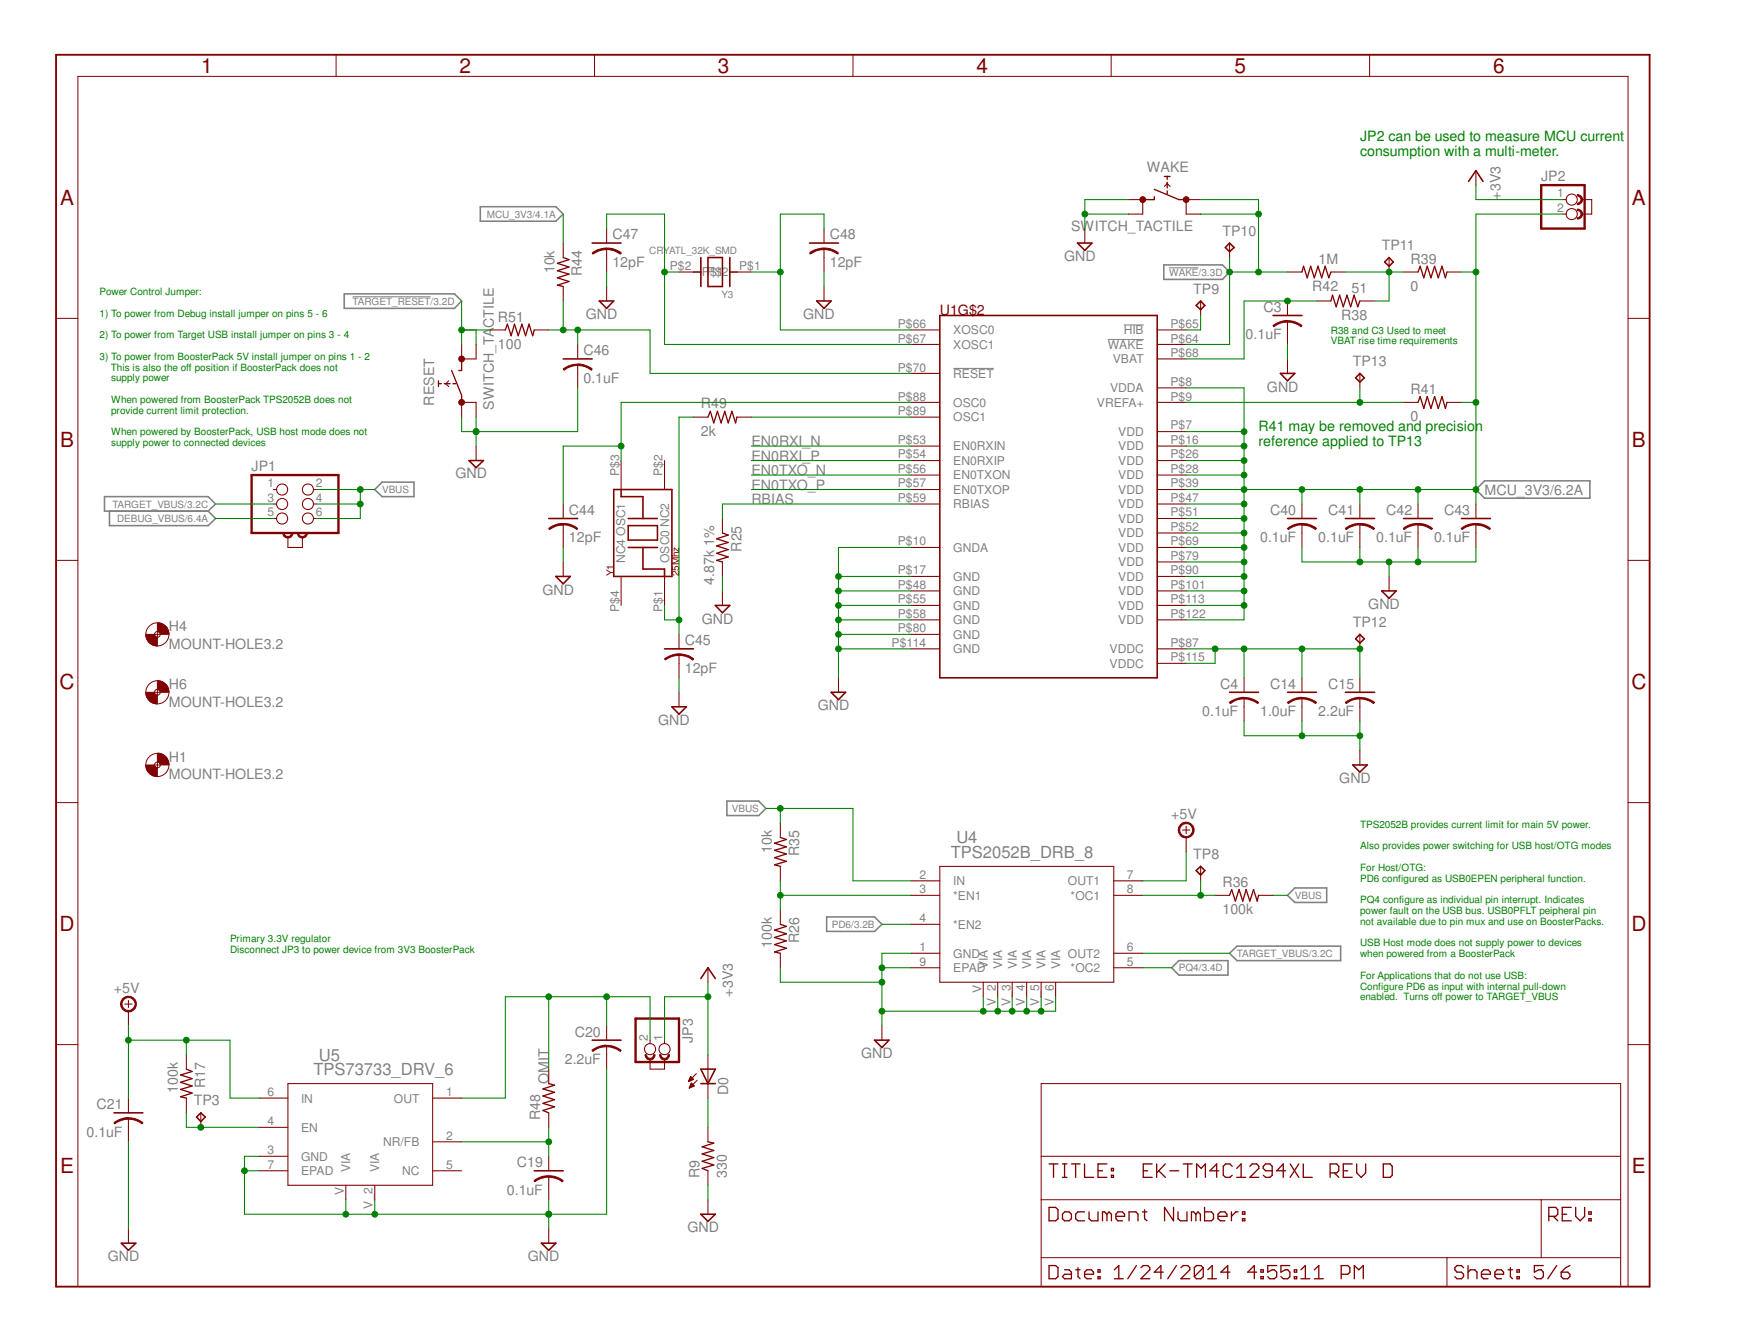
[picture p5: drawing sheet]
<svg xmlns="http://www.w3.org/2000/svg" width="279mm" height="216mm" viewBox="0 0 279 216" stroke-linecap="round" stroke-linejoin="round" font-family="sans-serif">
<defs><g id="words">
<g font-size="3.3" fill="#800000">
<text x="32.3" y="11.7">1</text>
<text x="73.9" y="11.7">2</text>
<text x="115.5" y="11.7">3</text>
<text x="157.1" y="11.7">4</text>
<text x="198.6" y="11.7">5</text>
<text x="240.2" y="11.7">6</text>
<text x="9.7" y="32.9">A</text>
<text x="262.5" y="32.9">A</text>
<text x="9.7" y="71.8">B</text>
<text x="262.5" y="71.8">B</text>
<text x="9.6" y="110.7">C</text>
<text x="262.4" y="110.7">C</text>
<text x="9.6" y="149.6">D</text>
<text x="262.4" y="149.6">D</text>
<text x="9.7" y="188.6">E</text>
<text x="262.5" y="188.6">E</text>
</g>
<g font-size="2.7" fill="#808080">
<text x="153" y="137.9">TPS2052B_DRB_8</text>
<text x="153.8" y="135.6">U4</text>
<text x="50.4" y="172.8">TPS73733_DRV_6</text>
<text x="51.3" y="170.5">U5</text>
</g>
<g font-size="2.3" fill="#008000">
<text x="218.8" y="22.6">JP2 can be used to measure MCU current</text>
<text x="218.8" y="25.1">consumption with a multi-meter.</text>
<text x="202.4" y="69.3">R41 may be removed and precision</text>
<text x="202.4" y="71.7">reference applied to TP13</text>
</g>
<g font-size="2.3" fill="#808080">
<text x="184.5" y="27.6">WAKE</text>
<text x="247.9" y="29.2">JP2</text>
<text x="241.4" y="32.1" transform="rotate(-90 241.4 32.1)">+3V3</text>
<text x="98.5" y="38.5">C47</text>
<text x="133.5" y="38.5">C48</text>
<text x="171.2" y="42">GND</text>
<text x="172.3" y="37.2">SWITCH_TACTILE</text>
<text x="196.6" y="37.9">TP10</text>
<text x="222.2" y="40.3">TP11</text>
<text x="89.2" y="43.9" transform="rotate(-90 89.2 43.9)">10k</text>
<text x="93.6" y="44.4" transform="rotate(-90 93.6 44.4)">R44</text>
<text x="98.5" y="42.9">12pF</text>
<text x="133.5" y="42.9">12pF</text>
<text x="191.9" y="47.2">TP9</text>
<text x="211.1" y="46.8">R42</text>
<text x="212.1" y="42.4">1M</text>
<text x="217.4" y="47">51</text>
<text x="226.9" y="46.8">0</text>
<text x="226.9" y="42.4">R39</text>
<text x="80.1" y="51.7">R51</text>
<text x="94.2" y="51.3">GND</text>
<text x="129.2" y="51.3">GND</text>
<text x="203.2" y="50.2">C3</text>
<text x="215.7" y="51.4">R38</text>
<text x="80.1" y="56.1">100</text>
<text x="93.9" y="57.1">C46</text>
<text x="200.4" y="54.6">0.1uF</text>
<text x="217.6" y="58.9">TP13</text>
<text x="69.8" y="65.2" transform="rotate(-90 69.8 65.2)">RESET</text>
<text x="79.4" y="65.9" transform="rotate(-90 79.4 65.9)">SWITCH_TACTILE</text>
<text x="93.9" y="61.6">0.1uF</text>
<text x="112.7" y="65.7">R49</text>
<text x="203.8" y="62.9">GND</text>
<text x="226.9" y="63.3">R41</text>
<text x="112.7" y="70.1">2k</text>
<text x="120.9" y="71.7">EN0RXI_N</text>
<text x="226.9" y="67.7">0</text>
<text x="40.5" y="75.8">JP1</text>
<text x="73.3" y="76.9">GND</text>
<text x="120.9" y="74">EN0RXI_P</text>
<text x="120.9" y="76.4">EN0TXO_N</text>
<text x="91.5" y="82.8">C44</text>
<text x="120.9" y="78.7">EN0TXO_P</text>
<text x="120.9" y="81">RBIAS</text>
<text x="204.3" y="82.8">C40</text>
<text x="213.7" y="82.8">C41</text>
<text x="223" y="82.8">C42</text>
<text x="232.3" y="82.8">C43</text>
<text x="238.8" y="79.5">MCU_3V3/6.2A</text>
<text x="91.5" y="87.2">12pF</text>
<text x="119.3" y="88.7" transform="rotate(-90 119.3 88.7)">R25</text>
<text x="202.7" y="87.2">0.1uF</text>
<text x="212" y="87.2">0.1uF</text>
<text x="221.4" y="87.2">0.1uF</text>
<text x="230.7" y="87.2">0.1uF</text>
<text x="87.2" y="95.6">GND</text>
<text x="114.9" y="94" transform="rotate(-90 114.9 94)">4.87k 1%</text>
<text x="27.2" y="101.5">H4</text>
<text x="112.9" y="100.2">GND</text>
<text x="217.6" y="100.8">TP12</text>
<text x="220.1" y="97.9">GND</text>
<text x="27.2" y="104.3">MOUNT-HOLE3.2</text>
<text x="110.2" y="103.7">C45</text>
<text x="27.2" y="113.6">MOUNT-HOLE3.2</text>
<text x="27.2" y="110.8">H6</text>
<text x="110.2" y="108.2">12pF</text>
<text x="196.3" y="110.7">C4</text>
<text x="204.3" y="110.7">C14</text>
<text x="213.7" y="110.7">C15</text>
<text x="105.9" y="116.5">GND</text>
<text x="131.5" y="114.2">GND</text>
<text x="193.4" y="115.1">0.1uF</text>
<text x="202.7" y="115.1">1.0uF</text>
<text x="212" y="115.1">2.2uF</text>
<text x="27.2" y="125.2">MOUNT-HOLE3.2</text>
<text x="27.2" y="122.4">H1</text>
<text x="215.4" y="125.9">GND</text>
<text x="188.4" y="131.7">+5V</text>
<text x="124.2" y="137.1" transform="rotate(-90 124.2 137.1)">10k</text>
<text x="128.6" y="137.6" transform="rotate(-90 128.6 137.6)">R35</text>
<text x="191.9" y="138.1">TP8</text>
<text x="196.6" y="142.5">R36</text>
<text x="196.6" y="146.9">100k</text>
<text x="124.2" y="152.4" transform="rotate(-90 124.2 152.4)">100k</text>
<text x="128.6" y="151.6" transform="rotate(-90 128.6 151.6)">R26</text>
<text x="18.3" y="159.6">+5V</text>
<text x="117.9" y="160.2" transform="rotate(-90 117.9 160.2)">+3V3</text>
<text x="92.5" y="166.7">C20</text>
<text x="111.5" y="167.7" transform="rotate(-90 111.5 167.7)">JP3</text>
<text x="90.8" y="171.1">2.2uF</text>
<text x="138.5" y="170.1">GND</text>
<text x="15.5" y="178.3">C21</text>
<text x="28.6" y="175.7" transform="rotate(-90 28.6 175.7)">100k</text>
<text x="31.2" y="177.7">TP3</text>
<text x="33" y="174.9" transform="rotate(-90 33 174.9)">R17</text>
<text x="88.3" y="174.2" transform="rotate(-90 88.3 174.2)">OMIT</text>
<text x="117.1" y="176.1" transform="rotate(-90 117.1 176.1)">D0</text>
<text x="13.9" y="182.7">0.1uF</text>
<text x="86.9" y="180" transform="rotate(-90 86.9 180)">R48</text>
<text x="83.1" y="187.6">C19</text>
<text x="112.5" y="189.4" transform="rotate(-90 112.5 189.4)">R9</text>
<text x="116.9" y="189.4" transform="rotate(-90 116.9 189.4)">330</text>
<text x="81.5" y="192.1">0.1uF</text>
<text x="17.4" y="202.8">GND</text>
<text x="84.9" y="202.8">GND</text>
<text x="110.6" y="198.1">GND</text>
</g>
<text font-size="2.3" fill="#800000" x="151.2" y="50.7">U1G$2</text>
<g font-size="1.9" fill="#808080">
<text x="250.5" y="31.7">1</text>
<text x="250.5" y="34.1">2</text>
<text x="107.7" y="43.4">P$2</text>
<text x="112.9" y="44.4">P$1</text>
<text x="113.7" y="44.4">P$2</text>
<text x="118.9" y="43.4">P$1</text>
<text x="144.4" y="52.7">P$66</text>
<text x="153.3" y="53.8">XOSC0</text>
<text x="180.8" y="53.8">HIB</text>
<text x="188.3" y="52.7">P$65</text>
<text x="144.4" y="59.7">P$70</text>
<text x="144.4" y="55.1">P$67</text>
<text x="153.3" y="56.1">XOSC1</text>
<text x="178.2" y="56.1">WAKE</text>
<text x="179" y="58.4">VBAT</text>
<text x="188.3" y="55.1">P$64</text>
<text x="188.3" y="57.4">P$68</text>
<text x="144.4" y="64.4">P$88</text>
<text x="153.3" y="60.7">RESET</text>
<text x="153.3" y="65.4">OSC0</text>
<text x="176.4" y="65.4">VREFA+</text>
<text x="178.6" y="63.1">VDDA</text>
<text x="188.3" y="62.1">P$8</text>
<text x="188.3" y="64.4">P$9</text>
<text x="144.4" y="71.4">P$53</text>
<text x="144.4" y="66.7">P$89</text>
<text x="153.3" y="67.7">OSC1</text>
<text x="179.9" y="70.1">VDD</text>
<text x="188.3" y="69">P$7</text>
<text x="188.3" y="71.4">P$16</text>
<text x="99.6" y="76.5" transform="rotate(-90 99.6 76.5)">P$3</text>
<text x="106.6" y="76.5" transform="rotate(-90 106.6 76.5)">P$2</text>
<text x="144.4" y="73.7">P$54</text>
<text x="144.4" y="76">P$56</text>
<text x="153.3" y="72.4">EN0RXIN</text>
<text x="153.3" y="74.7">EN0RXIP</text>
<text x="153.3" y="77">EN0TXON</text>
<text x="179.9" y="72.4">VDD</text>
<text x="179.9" y="74.7">VDD</text>
<text x="179.9" y="77">VDD</text>
<text x="188.3" y="73.7">P$26</text>
<text x="188.3" y="76">P$28</text>
<text x="43.1" y="78.4">1</text>
<text x="43.1" y="80.7">3</text>
<text x="43.1" y="83">5</text>
<text x="50.8" y="78.4">2</text>
<text x="50.8" y="80.7">4</text>
<text x="50.8" y="83">6</text>
<text x="144.4" y="78.4">P$57</text>
<text x="144.4" y="80.7">P$59</text>
<text x="153.3" y="79.4">EN0TXOP</text>
<text x="153.3" y="81.7">RBIAS</text>
<text x="179.9" y="79.4">VDD</text>
<text x="179.9" y="81.7">VDD</text>
<text x="188.3" y="78.4">P$39</text>
<text x="188.3" y="80.7">P$47</text>
<text x="188.3" y="83">P$51</text>
<text x="144.4" y="87.7">P$10</text>
<text x="153.3" y="88.7">GNDA</text>
<text x="179.9" y="84">VDD</text>
<text x="179.9" y="86.4">VDD</text>
<text x="179.9" y="88.7">VDD</text>
<text x="188.3" y="85.3">P$52</text>
<text x="188.3" y="87.7">P$69</text>
<text x="100.6" y="90.5" transform="rotate(-90 100.6 90.5)">NC4 OSC1</text>
<text x="107.6" y="90.5" transform="rotate(-90 107.6 90.5)">OSC0 NC2</text>
<text x="144.4" y="92.3">P$17</text>
<text x="144.4" y="94.7">P$48</text>
<text x="153.3" y="93.4">GND</text>
<text x="153.3" y="95.7">GND</text>
<text x="179.9" y="91">VDD</text>
<text x="179.9" y="93.4">VDD</text>
<text x="179.9" y="95.7">VDD</text>
<text x="188.3" y="90">P$79</text>
<text x="188.3" y="92.3">P$90</text>
<text x="188.3" y="94.7">P$101</text>
<text x="99.6" y="98.3" transform="rotate(-90 99.6 98.3)">P$4</text>
<text x="106.6" y="98.3" transform="rotate(-90 106.6 98.3)">P$1</text>
<text x="144.4" y="97">P$55</text>
<text x="144.4" y="99.3">P$58</text>
<text x="144.4" y="101.6">P$80</text>
<text x="153.3" y="98">GND</text>
<text x="153.3" y="100.4">GND</text>
<text x="179.9" y="98">VDD</text>
<text x="179.9" y="100.4">VDD</text>
<text x="188.3" y="97">P$113</text>
<text x="188.3" y="99.3">P$122</text>
<text x="143.4" y="104">P$114</text>
<text x="153.3" y="102.7">GND</text>
<text x="153.3" y="105">GND</text>
<text x="178.5" y="105">VDDC</text>
<text x="178.5" y="107.4">VDDC</text>
<text x="188.3" y="104">P$87</text>
<text x="188.3" y="106.3">P$115</text>
<text x="147.9" y="141.3">2</text>
<text x="147.9" y="143.6">3</text>
<text x="153.3" y="142.3">IN</text>
<text x="171.8" y="142.3">OUT1</text>
<text x="181.3" y="143.6">8</text>
<text x="181.3" y="141.3">7</text>
<text x="147.9" y="148.3">4</text>
<text x="153.3" y="144.6">*EN1</text>
<text x="153.3" y="149.3">*EN2</text>
<text x="172.2" y="144.6">*OC1</text>
<text x="147.9" y="155.2">9</text>
<text x="147.9" y="152.9">1</text>
<text x="153.3" y="154">GND</text>
<text x="158.9" y="155.8" transform="rotate(-90 158.9 155.8)">VIA</text>
<text x="161.2" y="155.8" transform="rotate(-90 161.2 155.8)">VIA</text>
<text x="163.5" y="155.8" transform="rotate(-90 163.5 155.8)">VIA</text>
<text x="165.9" y="155.8" transform="rotate(-90 165.9 155.8)">VIA</text>
<text x="168.2" y="155.8" transform="rotate(-90 168.2 155.8)">VIA</text>
<text x="170.5" y="155.8" transform="rotate(-90 170.5 155.8)">VIA</text>
<text x="171.8" y="154">OUT2</text>
<text x="181.3" y="155.2">5</text>
<text x="181.3" y="152.9">6</text>
<text x="153.3" y="156.3">EPAD</text>
<text x="157.9" y="159.6" transform="rotate(-90 157.9 159.6)">V</text>
<text x="160.2" y="161.8" transform="rotate(-90 160.2 161.8)">V_2</text>
<text x="162.5" y="161.8" transform="rotate(-90 162.5 161.8)">V_3</text>
<text x="164.8" y="161.8" transform="rotate(-90 164.8 161.8)">V_4</text>
<text x="167.2" y="161.8" transform="rotate(-90 167.2 161.8)">V_5</text>
<text x="169.5" y="161.8" transform="rotate(-90 169.5 161.8)">V_6</text>
<text x="172.2" y="156.3">*OC2</text>
<text x="104.2" y="167.4" transform="rotate(-90 104.2 167.4)">2</text>
<text x="106.6" y="167.4" transform="rotate(-90 106.6 167.4)">1</text>
<text x="43.1" y="176.2">6</text>
<text x="48.4" y="177.2">IN</text>
<text x="63.4" y="177.2">OUT</text>
<text x="71.8" y="176.2">1</text>
<text x="43.1" y="180.9">4</text>
<text x="43.1" y="185.5">3</text>
<text x="48.4" y="181.9">EN</text>
<text x="61.6" y="184.2">NR/FB</text>
<text x="71.8" y="183.2">2</text>
<text x="43.1" y="187.9">7</text>
<text x="48.4" y="188.9">EPAD</text>
<text x="48.4" y="186.6">GND</text>
<text x="56.3" y="188.4" transform="rotate(-90 56.3 188.4)">VIA</text>
<text x="61" y="188.4" transform="rotate(-90 61 188.4)">VIA</text>
<text x="64.7" y="188.9">NC</text>
<text x="71.8" y="187.9">5</text>
<text x="55.3" y="192.2" transform="rotate(-90 55.3 192.2)">V</text>
<text x="59.9" y="194.4" transform="rotate(-90 59.9 194.4)">V_2</text>
</g>
<g font-size="1.6" fill="#808080">
<text x="78.3" y="35">MCU_3V3/4.1A</text>
<text x="104.4" y="40.9">CRYATL_32K_SMD</text>
<text x="116" y="47.8">Y3</text>
<text x="188" y="44.3">WAKE/3.3D</text>
<text x="56.7" y="49">TARGET_RESET/3.2D</text>
<text x="18.1" y="81.6">TARGET_VBUS/3.2C</text>
<text x="18.8" y="83.9">DEBUG_VBUS/6.4A</text>
<text x="61.5" y="79.3">VBUS</text>
<text x="117.7" y="130.6">VBUS</text>
<text x="133.8" y="149.2">PD6/3.2B</text>
<text x="208.3" y="144.5">VBUS</text>
<text x="199" y="153.8">TARGET_VBUS/3.2C</text>
<text x="189.6" y="156.2">PQ4/3.4D</text>
</g>
<g font-size="1.6" fill="#008000">
<text x="16" y="47.4">Power Control Jumper:</text>
<text x="16" y="50.9">1) To power from Debug install jumper on pins 5 - 6</text>
<text x="214.1" y="53.6">R38 and C3 Used to meet</text>
<text x="16" y="54.4">2) To power from Target USB install jumper on pins 3 - 4</text>
<text x="16" y="57.8">3) To power from BoosterPack 5V install jumper on pins 1 - 2</text>
<text x="17.8" y="59.6">This is also the off position if BoosterPack does not</text>
<text x="214.1" y="55.4">VBAT rise time requirements</text>
<text x="17.9" y="61.3">supply power</text>
<text x="17.9" y="64.8">When powered from BoosterPack TPS2052B does not</text>
<text x="17.9" y="66.5">provide current limit protection.</text>
<text x="17.9" y="70">When powered by BoosterPack, USB host mode does not</text>
<text x="17.9" y="71.7">supply power to connected devices</text>
<text x="218.8" y="133.1">TPS2052B provides current limit for main 5V power.</text>
<text x="218.8" y="136.5">Also provides power switching for USB host/OTG modes</text>
<text x="218.8" y="140">For Host/OTG:</text>
<text x="218.8" y="141.7">PD6 configured as USB0EPEN peripheral function.</text>
<text x="218.8" y="145.2">PQ4 configure as individual pin interrupt. Indicates</text>
<text x="218.8" y="146.9">power fault on the USB bus. USB0PFLT peipheral pin</text>
<text x="218.8" y="148.7">not available due to pin mux and use on BoosterPacks.</text>
<text x="37" y="151.5">Primary 3.3V regulator</text>
<text x="37" y="153.2">Disconnect JP3 to power device from 3V3 BoosterPack</text>
<text x="218.8" y="152.1">USB Host mode does not supply power to devices</text>
<text x="218.8" y="153.9">when powered from a BoosterPack</text>
<text x="218.8" y="157.4">For Applications that do not use USB:</text>
<text x="218.8" y="159.1">Configure PD6 as input with internal pull-down</text>
<text x="218.8" y="160.8">enabled. Turns off power to TARGET_VBUS</text>
</g>
<g font-size="1.6" fill="#800000">
<text x="98.7" y="92.7" transform="rotate(-90 98.7 92.7)">Y1</text>
<text x="109.2" y="92.7" transform="rotate(-90 109.2 92.7)">25Mhz</text>
</g>
</g></defs>
<path d="M56.7 47.7h12.6M153.3 59.2h6.6M178.2 54.6h5.8M180.8 52.2h3.2M188 43.1h4.8" fill="none" stroke="#808080" stroke-width=".16"/>
<path d="M77.3 33.2h12.1l1.2 1.2-1.2 1.2h-12.1zM55.4 47.2h17.7l1.2 1.2-1.2 1.2h-17.7zM187.2 42.6h9.4l1.2 1.1-1.2 1.2h-9.4zM16.8 79.8h16.7l1.2 1.2-1.2 1.2h-16.7zM60.3 78.7l1.2-1.2h5.1v2.3h-5.1zM237.4 78.7l1.4-1.4h16.9v2.8h-16.9zM17.6 82.2v2.3h15.9l1.2-1.1-1.2-1.2M116.9 128.8h5.1l1.2 1.2-1.2 1.1h-5.1zM133 147.4h7.7l1.2 1.2-1.2 1.1h-7.7zM189.6 154.4h7.9v2.4h-7.9l-1.1-1.2zM197.8 153.2l1.2-1.1h16.6v2.3h-16.6zM207.1 143.9l1.2-1.2h5.1v2.4h-5.1z" fill="none" stroke="#808080" stroke-width=".25"/>
<path d="M9 8.8h256.3v198h-256.3z" fill="none" stroke="#800000" stroke-width=".3"/>
<g fill="none" stroke="#800000" stroke-width=".16">
<path d="M54.1 8.8v3.5M95.6 8.8v3.5M137.2 8.8v3.5M178.7 8.8v3.5M220.3 8.8v3.5M9 51.2h3.5M261.9 51.2h3.4M9 90.1h3.5M261.9 90.1h3.4M9 129h3.5M261.9 129h3.4M9 167.9h3.5"/>
<path d="M167.5 174.2h93.2v32.6h-93.2zM261.9 167.9h3.4M167.5 192.9h93.2M167.5 185.9h93.2M247.9 192.9v9.3M12.5 206.8v-194.5h249.4v194.5M167.5 202.2h93.2M232.7 202.2v4.6"/>
</g>
<g fill="none" stroke="#800000" stroke-width=".21">
<path d="M168.7 194.1h1.1l.4 .4v1.4l-.4 .4h-1.1zM168.7 187.1h1.5M169.5 187.1v2.2M170.9 187.1h.7M170.9 189.3h.7M171.2 194.8h.8l.3 .4v.7l-.3 .4h-.8l-.3-.4v-.7zM171.2 187.1v2.2M172.3 187.1h1.4M173 187.1v2.2M174.5 187.1v2.2h1.4M174.5 194.8h-1.1l-.4 .4v.7l.4 .4h1.1M175.2 194.8v1.1l.4 .4h1v-1.5"/>
<path d="M176.6 188.2h.7M178.1 187.1h-1.5v2.2h1.5M178.1 195.2l-.4-.4h-.4v1.5M178.1 195.2l.3-.4 .4 .4v1.1M178.1 195.2v1.1M178.8 188.9h.3v.4h-.3zM178.8 187.8h.3v.4h-.3zM179.5 195.5h1.4v-.3l-.3-.4h-.8l-.3 .4v.7l.3 .4h.8M181.6 196.3v-1.5h1.1l.3 .4v1.1M183.8 194.8h.7M183.9 188.2h.7M184.1 194.5v1.4l.4 .4"/>
<path d="M185.3 187.1h-1.4v2.2h1.4M186.1 187.1v2.2M186.4 188.2l1.1 1.1M187.5 187.1l-1.4 1.5M188.2 188.2h1.4M188.8 194.1v2.2l-1.5-2.2v2.2M189.5 194.8v1.1l.4 .4h1v-1.5M190.3 187.1h1.5M191.1 187.1v2.2M192.4 195.2l-.4-.4h-.4v1.5M192.4 195.2v1.1M192.4 195.2l.3-.4 .4 .4v1.1"/>
<path d="M192.5 189.3v-2.2l.7 .7 .7-.7v2.2M193.8 194.1v2.2h1.1l.3-.4v-.7l-.3-.4h-1.1M195.9 195.5h1.5v-.3l-.4-.4h-.7l-.4 .4v.7l.4 .4h.7M196 188.2h-1.4l1.1-1.1v2.2M198.1 194.8v1.5M198.2 187.5l-.4-.4h-.7l-.3 .4v1.4l.3 .4h.7l.4-.4M198.9 189.3h1.5M198.9 187.8l.7-.7v2.2M199.1 194.8h-.3l-.7 .7M199.9 195.9h.3v.4h-.3zM199.9 194.8h.3v.4h-.3zM201 187.5l.4-.4h.7l.4 .4v.3l-1.5 1.5h1.5"/>
<path d="M204.6 188.2h-1l-.4-.4v-.3l.4-.4h.7l.3 .4v1.4l-.3 .4h-.7l-.4-.4M206.8 188.2h-1.4l1-1.1v2.2M207.5 187.1l1.4 2.2M208.9 187.1l-1.4 2.2M209.6 187.1v2.2h1.5M214 188.6h1l.3-.4v-.7l-.3-.4h-1v2.2M214.6 188.6l.7 .7M216.1 188.2h.7M217.5 187.1h-1.4v2.2h1.4M218.2 187.1v1.5l.7 .7 .8-.7v-1.5M222.5 187.1h1.1l.3 .4v1.4l-.3 .4h-1.1zM249.1 195.5h1.1l.4-.3v-.7l-.4-.4h-1.1v2.2"/>
<path d="M249.9 195.5l.7 .8M251.3 195.2h.7M252.7 194.1h-1.4v2.2h1.4M253.4 194.1v1.4l.8 .8 .7-.8v-1.4M255.6 195.9h.3v.4h-.3zM255.6 194.8h.3v.4h-.3zM168.7 203.5h1.1l.4 .3v1.4l-.4 .4h-1.1zM171.2 204.1h.8l.3 .4v1.1h-1.1l-.3-.4 .3-.3h1.1M173 204.1h.7M173.4 203.8v1.4l.3 .4M174.5 204.9h1.4v-.4l-.3-.4h-.8l-.3 .4v.7l.3 .4h.8M176.6 205.2h.4v.4h-.4z"/>
<path d="M176.6 204.1h.4v.4h-.4zM179.2 205.6h1.5M179.2 204.1l.8-.6v2.1M182.8 203.5l-1.4 2.1M183.5 203.8l.4-.3h.7l.4 .3v.3l-1.5 1.5h1.5M187.1 204.5h-1.4l1-1v2.1M189.2 203.5l-1.4 2.1M189.9 203.8l.4-.3h.8l.3 .3v.3l-1.5 1.5h1.5M193.5 203.8v1.4l-.3 .4h-.8l-.3-.4M193.5 203.8l-.3-.3h-.8l-.3 .3v1.4M193.5 203.8l-1.4 1.4M194.3 205.6h1.4"/>
<path d="M194.3 204.1l.7-.6v2.1M197.8 204.5h-1.4l1.1-1v2.1M202.1 204.5h-1.4l1.1-1v2.1M202.8 205.2h.4v.4h-.4zM202.8 204.1h.4v.4h-.4zM205.4 203.5h-1.5v1l.7-.4h.4l.4 .4v.7l-.4 .4h-.7l-.4-.4M207.5 203.5h-1.5v1l.8-.4h.3l.4 .4v.7l-.4 .4h-.7l-.4-.4M208.2 205.2h.4v.4h-.4zM208.2 204.1h.4v.4h-.4zM209.3 205.6h1.4M209.3 204.1l.7-.6v2.1M211.4 205.6h1.5"/>
<path d="M211.4 204.1l.7-.6v2.1M215.7 204.9h1.1l.3-.4v-.7l-.3-.3h-1.1v2.1M217.8 205.6v-2.1l.8 .6 .7-.6v2.1M235.4 203.8l-.3-.3h-.7l-.4 .3v.3l.4 .4h.7l.3 .4v.3l-.3 .4h-.7l-.4-.4M236.1 204.5l.4-.4h.7l.4 .4v1.1M236.1 203.5v2.1M238.3 204.9h1.4v-.4l-.3-.4h-.8l-.3 .4v.7l.3 .4h.8M240.5 204.9h1.4v-.4l-.4-.4h-.7l-.3 .4v.7l.3 .4h.7M242.6 204.1h.7M243 203.8v1.4l.3 .4M244 205.2h.4v.4h-.4zM244 204.1h.4v.4h-.4z"/>
<path d="M248.2 203.5h-1.4v1l.7-.4h.4l.3 .4v.7l-.3 .4h-.7l-.4-.4M250.4 203.5l-1.4 2.1M251.1 204.5h1.1l.3 .4v.3l-.3 .4h-.7l-.4-.4zM252.5 203.5l-.7 .3-.7 .7"/>
</g>
<path d="M112.7 157.3l1.2-1.7 1.2 1.7" fill="none" stroke="#800000" stroke-width=".25"/>
<path d="M113.9 155.6v2.3M20.1 161.4h1.2M20.7 160.8v1.2" fill="none" stroke="#800000" stroke-width=".17"/>
<path d="M19.7 160.5a1.28 1.28 0 0 1 2.1 .2 1.28 1.28 0 0 1-.8 1.9 1.28 1.28 0 0 1-1.6-1.2h.2a1.07 1.07 0 0 1 1.4-1 1.07 1.07 0 0 1 .4 1.7 1.07 1.07 0 0 1-1.7-.3l-.1-.4h-.2l.1-.4z" fill-rule="evenodd" fill="#800000"/>
<path d="M19.7 160.5a1.28 1.28 0 0 1 2.1 .2 1.28 1.28 0 0 1-.8 1.9 1.28 1.28 0 0 1-1.6-1.2h.2a1.07 1.07 0 0 1 1.4-1 1.07 1.07 0 0 1 .4 1.7 1.07 1.07 0 0 1-1.7-.3l-.1-.4h-.2l.1-.4z" fill="none" stroke="#800000" stroke-width=".16"/>
<path d="M20.7 162.6v2.3M88.3 189.1v1.4M88.3 197.5v2.4" fill="none" stroke="#800000" stroke-width=".17"/>
<path d="M85.9 188.2h4.7M87.1 199.9h2.3l-1.1 1.1z" fill="none" stroke="#800000" stroke-width=".25"/>
<path d="M85.9 189.8a3.4 3.4 0 0 1 2.4-.8v.2a4 4 0 0 0-2.3 .8z" fill-rule="evenodd" fill="#800000"/>
<path d="M85.9 189.8a3.4 3.4 0 0 1 2.4-.8v.2a4 4 0 0 0-2.3 .8z" fill="none" stroke="#800000" stroke-width=".16"/>
<path d="M88.3 189a3.3 3.3 0 0 1 2.3 .8l-.2 .2a3.7 3.7 0 0 0-2.1-.8z" fill-rule="evenodd" fill="#800000"/>
<path d="M88.3 189a3.3 3.3 0 0 1 2.3 .8l-.2 .2a3.7 3.7 0 0 0-2.1-.8z" fill="none" stroke="#800000" stroke-width=".16"/>
<path d="M97.6 168.1v1.4M88.3 185.9v2.3M88.3 190.5v2.4" fill="none" stroke="#800000" stroke-width=".17"/>
<path d="M95.2 167.2h4.7" fill="none" stroke="#800000" stroke-width=".25"/>
<path d="M95.2 168.8a4.1 4.1 0 0 1 2.4-.8v.3a3.1 3.1 0 0 0-2.2 .7z" fill-rule="evenodd" fill="#800000"/>
<path d="M95.2 168.8a4.1 4.1 0 0 1 2.4-.8v.3a3.1 3.1 0 0 0-2.2 .7z" fill="none" stroke="#800000" stroke-width=".16"/>
<path d="M97.6 168.1a3.5 3.5 0 0 1 2.3 .7l-.1 .2a4 4 0 0 0-2.2-.7z" fill-rule="evenodd" fill="#800000"/>
<path d="M97.6 168.1a3.5 3.5 0 0 1 2.3 .7l-.1 .2a4 4 0 0 0-2.2-.7z" fill="none" stroke="#800000" stroke-width=".16"/>
<path d="M20.7 179.8v1.4M97.6 164.9v2.3M97.6 169.5v2.4" fill="none" stroke="#800000" stroke-width=".17"/>
<path d="M18.3 178.9h4.7" fill="none" stroke="#800000" stroke-width=".25"/>
<path d="M18.3 180.5a3.7 3.7 0 0 1 2.4-.8v.2a4 4 0 0 0-2.2 .8z" fill-rule="evenodd" fill="#800000"/>
<path d="M18.3 180.5a3.7 3.7 0 0 1 2.4-.8v.2a4 4 0 0 0-2.2 .8z" fill="none" stroke="#800000" stroke-width=".16"/>
<path d="M20.7 179.7a3.5 3.5 0 0 1 2.3 .8l-.1 .2a3.7 3.7 0 0 0-2.2-.8z" fill-rule="evenodd" fill="#800000"/>
<path d="M20.7 179.7a3.5 3.5 0 0 1 2.3 .8l-.1 .2a3.7 3.7 0 0 0-2.2-.8z" fill="none" stroke="#800000" stroke-width=".16"/>
<g fill="none" stroke="#800000" stroke-width=".17">
<path d="M116.2 83.4v2.3M116.2 90.3v2.4M116.2 95v2.3M134.9 109v2.3M200.1 112.2v1.4M20.7 176.5v2.4M30 169.5v2.4M30 176.5v2.4M32.3 178.9v2.3M110.8 173.8h.1M110.8 173.7h.3M110.8 173.7h.5"/>
<path d="M110.9 173.6h.6M110.9 174.9h.1M110.9 173.5h.6M110.9 174.8h.3M111 173.4h.5M111 173.4h.4M111 174.7h.3M111 173.3h.3M111 174.6h.5M111 174.5h.7M111 173.2h.2M111 174.5h.6"/>
<path d="M111.1 173.1l.4 .4-.8 .4zM111.1 173.1h.1M111.1 174.4h.4M111.1 174.3h.3M111.1 174.2h.3M111.2 174.2h.1M111.2 174.1l.5 .5-.8 .3zM112 172.6l-1.3 1.3M112.1 173.7l-1.2 1.2M113.9 169.5v7M20.7 181.2v2.4M20.7 197.5v2.4"/>
<path d="M113.9 181.2v2.4M113.9 188.2v2.3M113.9 192.9v2.3"/>
</g>
<path d="M115.1 97.3h2.3l-1.2 1.2zM133.7 111.3h2.3l-1.1 1.2zM197.8 111.3h4.6M31.6 179.6l.7-.7 .7 .7-.7 .7zM112.7 171.9h2.4l-1.2 2.3zM112.7 174.2h2.4M19.5 199.9h2.3l-1.1 1.1zM112.7 195.2h2.4l-1.2 1.1z" fill="none" stroke="#800000" stroke-width=".25"/>
<path d="M116.2 85.7l.9 .3-1.8 .6 1.8 .6-1.8 .6 1.8 .5-1.8 .6 1.8 .6-1.8 .6 .9 .2M30 171.9l.9 .4-1.9 .5 1.9 .6-1.9 .6 1.9 .6-1.9 .5 1.9 .6-1.9 .6 1 .2M113.9 183.6l.9 .2-1.9 .6 1.9 .6-1.9 .5 1.9 .6-1.9 .6 1.9 .6-1.9 .5 1 .4" fill="none" stroke="#800000" stroke-width=".21"/>
<path d="M197.7 112.9a4.5 4.5 0 0 1 2.4-.8v.3a3.1 3.1 0 0 0-2.2 .7z" fill-rule="evenodd" fill="#800000"/>
<path d="M197.7 112.9a4.5 4.5 0 0 1 2.4-.8v.3a3.1 3.1 0 0 0-2.2 .7z" fill="none" stroke="#800000" stroke-width=".16"/>
<path d="M200.1 112.1a3.5 3.5 0 0 1 2.3 .8l-.1 .2a4 4 0 0 0-2.2-.7z" fill-rule="evenodd" fill="#800000"/>
<path d="M200.1 112.1a3.5 3.5 0 0 1 2.3 .8l-.1 .2a4 4 0 0 0-2.2-.7z" fill="none" stroke="#800000" stroke-width=".16"/>
<path d="M200.1 109v2.3M200.1 113.6v2.4M209.4 112.2v1.4" fill="none" stroke="#800000" stroke-width=".17"/>
<path d="M207.1 111.3h4.7" fill="none" stroke="#800000" stroke-width=".25"/>
<path d="M207.1 112.9a4.1 4.1 0 0 1 2.3-.8v.3a3.3 3.3 0 0 0-2.2 .7z" fill-rule="evenodd" fill="#800000"/>
<path d="M207.1 112.9a4.1 4.1 0 0 1 2.3-.8v.3a3.3 3.3 0 0 0-2.2 .7z" fill="none" stroke="#800000" stroke-width=".16"/>
<path d="M209.4 112.1a3.5 3.5 0 0 1 2.4 .8l-.2 .2a3.7 3.7 0 0 0-2.2-.7z" fill-rule="evenodd" fill="#800000"/>
<path d="M209.4 112.1a3.5 3.5 0 0 1 2.4 .8l-.2 .2a3.7 3.7 0 0 0-2.2-.7z" fill="none" stroke="#800000" stroke-width=".16"/>
<path d="M209.4 109v2.3M209.4 113.6v2.4M218.7 112.2v1.4" fill="none" stroke="#800000" stroke-width=".17"/>
<path d="M216.4 111.3h4.7" fill="none" stroke="#800000" stroke-width=".25"/>
<path d="M216.4 112.9a4.1 4.1 0 0 1 2.3-.8v.3a3.3 3.3 0 0 0-2.2 .7z" fill-rule="evenodd" fill="#800000"/>
<path d="M216.4 112.9a4.1 4.1 0 0 1 2.3-.8v.3a3.3 3.3 0 0 0-2.2 .7z" fill="none" stroke="#800000" stroke-width=".16"/>
<path d="M218.7 112.1a3.5 3.5 0 0 1 2.4 .8l-.2 .2a3.7 3.7 0 0 0-2.2-.7z" fill-rule="evenodd" fill="#800000"/>
<path d="M218.7 112.1a3.5 3.5 0 0 1 2.4 .8l-.2 .2a3.7 3.7 0 0 0-2.2-.7z" fill="none" stroke="#800000" stroke-width=".16"/>
<path d="M209.4 84.3v1.4M218.7 109v2.3M218.7 113.6v2.4" fill="none" stroke="#800000" stroke-width=".17"/>
<path d="M207.1 83.4h4.7" fill="none" stroke="#800000" stroke-width=".25"/>
<path d="M207.1 85a3.4 3.4 0 0 1 2.3-.8v.2a4 4 0 0 0-2.2 .7z" fill-rule="evenodd" fill="#800000"/>
<path d="M207.1 85a3.4 3.4 0 0 1 2.3-.8v.2a4 4 0 0 0-2.2 .7z" fill="none" stroke="#800000" stroke-width=".16"/>
<path d="M209.4 84.2a3.3 3.3 0 0 1 2.4 .8l-.2 .1a3.3 3.3 0 0 0-2.2-.7z" fill-rule="evenodd" fill="#800000"/>
<path d="M209.4 84.2a3.3 3.3 0 0 1 2.4 .8l-.2 .1a3.3 3.3 0 0 0-2.2-.7z" fill="none" stroke="#800000" stroke-width=".16"/>
<path d="M209.4 81v2.4M209.4 85.7v2.3M218.7 84.3v1.4" fill="none" stroke="#800000" stroke-width=".17"/>
<path d="M216.4 83.4h4.7" fill="none" stroke="#800000" stroke-width=".25"/>
<path d="M216.4 85a3.4 3.4 0 0 1 2.3-.8v.2a4 4 0 0 0-2.2 .7z" fill-rule="evenodd" fill="#800000"/>
<path d="M216.4 85a3.4 3.4 0 0 1 2.3-.8v.2a4 4 0 0 0-2.2 .7z" fill="none" stroke="#800000" stroke-width=".16"/>
<path d="M218.7 84.2a3.3 3.3 0 0 1 2.4 .8l-.2 .1a3.3 3.3 0 0 0-2.2-.7z" fill-rule="evenodd" fill="#800000"/>
<path d="M218.7 84.2a3.3 3.3 0 0 1 2.4 .8l-.2 .1a3.3 3.3 0 0 0-2.2-.7z" fill="none" stroke="#800000" stroke-width=".16"/>
<path d="M218.7 81v2.4M218.7 85.7v2.3M228.1 84.3v1.4" fill="none" stroke="#800000" stroke-width=".17"/>
<path d="M225.8 83.4h4.6" fill="none" stroke="#800000" stroke-width=".25"/>
<path d="M225.7 85a3.4 3.4 0 0 1 2.4-.8v.2a4 4 0 0 0-2.3 .7z" fill-rule="evenodd" fill="#800000"/>
<path d="M225.7 85a3.4 3.4 0 0 1 2.4-.8v.2a4 4 0 0 0-2.3 .7z" fill="none" stroke="#800000" stroke-width=".16"/>
<path d="M228.1 84.2a3.3 3.3 0 0 1 2.3 .8l-.1 .1a3.3 3.3 0 0 0-2.2-.7z" fill-rule="evenodd" fill="#800000"/>
<path d="M228.1 84.2a3.3 3.3 0 0 1 2.3 .8l-.1 .1a3.3 3.3 0 0 0-2.2-.7z" fill="none" stroke="#800000" stroke-width=".16"/>
<path d="M228.1 81v2.4M228.1 85.7v2.3M237.4 84.3v1.4" fill="none" stroke="#800000" stroke-width=".17"/>
<path d="M235.1 83.4h4.6" fill="none" stroke="#800000" stroke-width=".25"/>
<path d="M235 85a3.4 3.4 0 0 1 2.4-.8v.2a3.7 3.7 0 0 0-2.2 .7z" fill-rule="evenodd" fill="#800000"/>
<path d="M235 85a3.4 3.4 0 0 1 2.4-.8v.2a3.7 3.7 0 0 0-2.2 .7z" fill="none" stroke="#800000" stroke-width=".16"/>
<path d="M237.4 84.2a3.3 3.3 0 0 1 2.3 .8l-.1 .1a3.5 3.5 0 0 0-2.2-.7z" fill-rule="evenodd" fill="#800000"/>
<path d="M237.4 84.2a3.3 3.3 0 0 1 2.3 .8l-.1 .1a3.5 3.5 0 0 0-2.2-.7z" fill="none" stroke="#800000" stroke-width=".16"/>
<g fill="none" stroke="#800000" stroke-width=".17">
<path d="M197.8 39.1v2.3M193.1 48.4v2.3M207.1 43.7h2.3M214.1 43.7h2.3M223.4 41.4v2.3M225.8 43.7h2.3M232.7 43.7h2.4M218.7 60v2.4M225.8 64.7h2.3M232.7 64.7h2.4M223.4 92.7v2.3M237.4 81v2.4"/>
<path d="M237.4 85.7v2.3M218.7 102v2.3M218.7 120.6v2.4"/>
</g>
<path d="M197.8 39.1l.7 .7-.7 .7-.7-.7zM192.4 49.1l.7-.7 .7 .7-.7 .7zM222.7 42.1l.7-.7 .7 .7-.7 .7zM218.7 60l.8 .7-.8 .7-.6-.7zM222.2 95h2.4l-1.2 1.2zM218.7 102l.8 .7-.8 .7-.6-.7zM217.6 123h2.3l-1.2 1.1z" fill="none" stroke="#800000" stroke-width=".25"/>
<path d="M209.4 43.7l.3-.9 .6 1.9 .5-1.9 .6 1.9 .6-1.9 .6 1.9 .5-1.9 .6 1.9 .4-1M228.1 43.7l.3-.9 .6 1.9 .6-1.9 .6 1.9 .6-1.9 .6 1.9 .5-1.9 .6 1.9 .2-1M228.1 64.7l.3-.9 .6 1.9 .6-1.9 .6 1.9 .6-1.9 .6 1.9 .5-1.9 .6 1.9 .2-1" fill="none" stroke="#800000" stroke-width=".21"/>
<circle cx="74.3" cy="64.7" r=".46" fill="#800000"/>
<circle cx="74.3" cy="64.7" r=".46" fill="none" stroke="#800000" stroke-width=".16"/>
<circle cx="74.3" cy="57.7" r=".46" fill="#800000"/>
<circle cx="74.3" cy="57.7" r=".46" fill="none" stroke="#800000" stroke-width=".16"/>
<path d="M74.3 55.4v2.3h2.3v-2.3M72.2 61.2l-.5 .5 .5 .4M74.3 67.1v-2.4h2.3v2.4M90.6 84.3v1.4" fill="none" stroke="#800000" stroke-width=".17"/>
<path d="M72.6 59.6l1.7 3.9v1.2M74.3 57.7v1.9h-.5M70.5 61.7h.5M70.5 61.2v.9M71.5 61.7h.9M72.9 61.7h.4" fill="none" stroke="#800000" stroke-width=".21"/>
<path d="M88.3 83.4h4.6" fill="none" stroke="#800000" stroke-width=".25"/>
<path d="M90.6 84.2a3.3 3.3 0 0 1 2.3 .8l-.1 .1a4 4 0 0 0-2.2-.7z" fill-rule="evenodd" fill="#800000"/>
<path d="M90.6 84.2a3.3 3.3 0 0 1 2.3 .8l-.1 .1a4 4 0 0 0-2.2-.7z" fill="none" stroke="#800000" stroke-width=".16"/>
<path d="M88.3 85a3.4 3.4 0 0 1 2.3-.8v.2a3.3 3.3 0 0 0-2.2 .7z" fill-rule="evenodd" fill="#800000"/>
<path d="M88.3 85a3.4 3.4 0 0 1 2.3-.8v.2a3.3 3.3 0 0 0-2.2 .7z" fill="none" stroke="#800000" stroke-width=".16"/>
<path d="M90.6 81v2.4M90.6 85.7v2.3M109.2 105.2v1.4" fill="none" stroke="#800000" stroke-width=".17"/>
<path d="M106.9 104.3h4.6" fill="none" stroke="#800000" stroke-width=".25"/>
<path d="M109.2 105.1a4.2 4.2 0 0 1 2.4 .8l-.2 .2a3.1 3.1 0 0 0-2.2-.7z" fill-rule="evenodd" fill="#800000"/>
<path d="M109.2 105.1a4.2 4.2 0 0 1 2.4 .8l-.2 .2a3.1 3.1 0 0 0-2.2-.7z" fill="none" stroke="#800000" stroke-width=".16"/>
<path d="M106.9 105.9a4.1 4.1 0 0 1 2.3-.8v.3a3.5 3.5 0 0 0-2.2 .7z" fill-rule="evenodd" fill="#800000"/>
<path d="M106.9 105.9a4.1 4.1 0 0 1 2.3-.8v.3a3.5 3.5 0 0 0-2.2 .7z" fill="none" stroke="#800000" stroke-width=".16"/>
<path d="M90.6 39.1v2.3M90.6 46.1v2.3M92.9 58.6v1.4M99.9 74v4.7M106.9 74v4.7M99.9 92.7v4.6M106.9 92.7v4.6M109.2 102v2.3M109.2 106.6v2.4" fill="none" stroke="#800000" stroke-width=".17"/>
<path d="M90.6 57.7h4.6M98.7 78.7h9.4v14h-9.4zM99.9 78.7v1.1h3.5v3.6M101 84.5h4.7v2.3h-4.7zM101 83.4h4.7M101 88h4.7M103.4 88v3.5h3.5v1.2" fill="none" stroke="#800000" stroke-width=".25"/>
<path d="M90.6 41.4l.9 .3-1.8 .6 1.8 .6-1.8 .6 1.8 .6-1.8 .6 1.8 .6-1.8 .5 .9 .3" fill="none" stroke="#800000" stroke-width=".21"/>
<path d="M92.9 58.5a4 4 0 0 1 2.3 .8l-.1 .2a3.3 3.3 0 0 0-2.2-.7z" fill-rule="evenodd" fill="#800000"/>
<path d="M92.9 58.5a4 4 0 0 1 2.3 .8l-.1 .2a3.3 3.3 0 0 0-2.2-.7z" fill="none" stroke="#800000" stroke-width=".16"/>
<path d="M90.6 59.3a3.8 3.8 0 0 1 2.3-.8v.3a3.7 3.7 0 0 0-2.2 .7z" fill-rule="evenodd" fill="#800000"/>
<path d="M90.6 59.3a3.8 3.8 0 0 1 2.3-.8v.3a3.7 3.7 0 0 0-2.2 .7z" fill="none" stroke="#800000" stroke-width=".16"/>
<path d="M92.9 55.4v2.3M97.6 40v1.4M92.9 60v2.4" fill="none" stroke="#800000" stroke-width=".17"/>
<path d="M95.2 39.1h4.7" fill="none" stroke="#800000" stroke-width=".25"/>
<path d="M97.6 39.9a3.4 3.4 0 0 1 2.3 .8l-.1 .2a3.7 3.7 0 0 0-2.2-.8z" fill-rule="evenodd" fill="#800000"/>
<path d="M97.6 39.9a3.4 3.4 0 0 1 2.3 .8l-.1 .2a3.7 3.7 0 0 0-2.2-.8z" fill="none" stroke="#800000" stroke-width=".16"/>
<path d="M95.2 40.7a3.4 3.4 0 0 1 2.4-.8v.2a3.5 3.5 0 0 0-2.2 .8z" fill-rule="evenodd" fill="#800000"/>
<path d="M95.2 40.7a3.4 3.4 0 0 1 2.4-.8v.2a3.5 3.5 0 0 0-2.2 .8z" fill="none" stroke="#800000" stroke-width=".16"/>
<path d="M97.6 36.7v2.4M97.6 41.4v2.3M132.5 40v1.4" fill="none" stroke="#800000" stroke-width=".17"/>
<path d="M130.2 39.1h4.7" fill="none" stroke="#800000" stroke-width=".25"/>
<path d="M132.5 39.9a3.3 3.3 0 0 1 2.4 .8l-.2 .2a4 4 0 0 0-2.2-.8z" fill-rule="evenodd" fill="#800000"/>
<path d="M132.5 39.9a3.3 3.3 0 0 1 2.4 .8l-.2 .2a4 4 0 0 0-2.2-.8z" fill="none" stroke="#800000" stroke-width=".16"/>
<path d="M130.2 40.7a3.4 3.4 0 0 1 2.3-.8v.2a3.3 3.3 0 0 0-2.2 .8z" fill-rule="evenodd" fill="#800000"/>
<path d="M130.2 40.7a3.4 3.4 0 0 1 2.3-.8v.2a3.3 3.3 0 0 0-2.2 .8z" fill="none" stroke="#800000" stroke-width=".16"/>
<path d="M132.5 36.7v2.4M132.5 41.4v2.3" fill="none" stroke="#800000" stroke-width=".17"/>
<circle cx="190.8" cy="32.1" r=".46" fill="#800000"/>
<circle cx="190.8" cy="32.1" r=".46" fill="none" stroke="#800000" stroke-width=".16"/>
<circle cx="183.8" cy="32.1" r=".46" fill="#800000"/>
<circle cx="183.8" cy="32.1" r=".46" fill="none" stroke="#800000" stroke-width=".16"/>
<path d="M174.5 36.7v2.4M181.5 32.1h2.3v2.3h-2.3M187.3 30l.4-.5 .5 .5M193.1 32.1h-2.3v2.3h2.3" fill="none" stroke="#800000" stroke-width=".17"/>
<path d="M185.7 30.4l3.9 1.7h1.2M185.7 31.6v.5h-1.9M187.3 28.4h.9M187.7 28.4v.4M187.7 29.3v.9M187.7 30.7v.5" fill="none" stroke="#800000" stroke-width=".21"/>
<path d="M173.3 39.1h2.3l-1.1 1.2z" fill="none" stroke="#800000" stroke-width=".25"/>
<path d="M25.3 100.1a1.84 1.84 0 0 1 1.9 1.9h-1.4l-.2-.4-.3-.1z" fill-rule="evenodd" fill="#800000"/>
<path d="M25.3 100.1a1.84 1.84 0 0 1 1.9 1.9h-1.4l-.2-.4-.3-.1z" fill="none" stroke="#800000" stroke-width=".16"/>
<path d="M23.5 102h1.3l.1 .2 .4 .2v1.4a1.84 1.84 0 0 1-1.8-1.8z" fill-rule="evenodd" fill="#800000"/>
<g fill="none" stroke="#800000" stroke-width=".16">
<path d="M23.5 102h1.3l.1 .2 .4 .2v1.4a1.84 1.84 0 0 1-1.8-1.8zM24.8 102h1M25.3 101.5v.9"/>
<circle cx="25.3" cy="102" r=".46"/>
<circle cx="25.3" cy="102" r="1.86"/>
</g>
<path d="M25.3 109.4a1.84 1.84 0 0 1 1.9 1.9h-1.4l-.1-.2-.4-.3z" fill-rule="evenodd" fill="#800000"/>
<path d="M25.3 109.4a1.84 1.84 0 0 1 1.9 1.9h-1.4l-.1-.2-.4-.3z" fill="none" stroke="#800000" stroke-width=".16"/>
<path d="M23.5 111.3h1.3l.1 .2 .4 .3v1.4a1.77 1.77 0 0 1-1.8-1.9z" fill-rule="evenodd" fill="#800000"/>
<g fill="none" stroke="#800000" stroke-width=".16">
<path d="M23.5 111.3h1.3l.1 .2 .4 .3v1.4a1.77 1.77 0 0 1-1.8-1.9zM24.8 111.3h1M25.3 110.8v1"/>
<circle cx="25.3" cy="111.3" r=".46"/>
<circle cx="25.3" cy="111.3" r="1.86"/>
</g>
<path d="M96.4 48.4h2.3l-1.1 1.2zM131.4 48.4h2.3l-1.2 1.2zM75.4 74h2.4l-1.2 1.2zM89.4 92.7h2.3l-1.1 1.2zM108.1 113.6h2.3l-1.2 1.2z" fill="none" stroke="#800000" stroke-width=".25"/>
<g fill="none" stroke="#800000" stroke-width=".17">
<path d="M251.4 32.1h.5M251.4 34.4h.5M97.6 46.1v2.3M132.5 46.1v2.3M44 78.7h.5M50.5 78.7h.5M76.6 71.7v2.3M44 81h.5M44 83.4h.5M50.5 81h.5M50.5 83.4h.5M90.6 90.3v2.4"/>
<path d="M109.2 111.3v2.3M151.2 139.3h28v18.6h-28zM190.2 133.4h1.2M190.8 132.8v1.2M146.5 143.9h4.7M146.5 148.6h4.7M146.5 155.6h4.7M146.5 153.2h4.7M146.5 141.6h4.7M158.2 157.9v2.3M160.5 157.9v2.3M162.8 157.9v2.3"/>
<path d="M165.1 157.9v2.3M167.5 157.9v2.3M169.8 157.9v2.3M179.2 143.9h4.6M179.2 155.6h4.6M179.2 153.2h4.6M179.2 141.6h4.6M104.6 167.2v.5M106.9 167.2v.5"/>
<circle cx="252.8" cy="32.1" r=".89"/>
<circle cx="252.8" cy="34.4" r=".89"/>
<circle cx="45.4" cy="78.7" r=".89"/>
<circle cx="49.5" cy="78.7" r=".89"/>
<circle cx="45.4" cy="81" r=".89"/>
<circle cx="45.4" cy="83.4" r=".89"/>
<circle cx="49.5" cy="83.4" r=".89"/>
<circle cx="49.5" cy="81" r=".89"/>
<circle cx="104.6" cy="168.7" r=".89"/>
<circle cx="106.9" cy="168.7" r=".89"/>
</g>
<path d="M247.9 29.8h7v6.9h-7zM40.5 76.4h13.9v9.3h-13.9zM102.2 163.7h7v7h-7z" fill="none" stroke="#800000" stroke-width=".38"/>
<path d="M189.9 132.6a1.28 1.28 0 0 1 2 .2 1.28 1.28 0 0 1-.8 1.9 1.28 1.28 0 0 1-1.6-1.3h.2a1.04 1.04 0 0 1 1.5-1 1.04 1.04 0 0 1 .3 1.7 1.04 1.04 0 0 1-1.7-.3l-.1-.4h-.2l.1-.4z" fill-rule="evenodd" fill="#800000"/>
<path d="M189.9 132.6a1.28 1.28 0 0 1 2 .2 1.28 1.28 0 0 1-.8 1.9 1.28 1.28 0 0 1-1.6-1.3h.2a1.04 1.04 0 0 1 1.5-1 1.04 1.04 0 0 1 .3 1.7 1.04 1.04 0 0 1-1.7-.3l-.1-.4h-.2l.1-.4z" fill="none" stroke="#800000" stroke-width=".16"/>
<path d="M207.1 51.6v1.4M211.8 48.4h2.3M218.7 48.4h2.4M125.5 132.3v2.3M125.5 139.3v2.3M190.8 134.6v2.3M193.1 139.3v2.3M195.5 143.9h2.3M202.4 143.9h2.4M141.9 164.9v2.3" fill="none" stroke="#800000" stroke-width=".17"/>
<path d="M214.1 48.4l.2-.9 .6 1.8 .6-1.8 .6 1.8 .6-1.8 .6 1.8 .5-1.8 .6 1.8 .3-.9M125.5 134.6l1 .4-1.9 .6 1.9 .5-1.9 .6 1.9 .6-1.9 .6 1.9 .6-1.9 .5 .9 .3M197.8 143.9l.3-.9 .6 1.9 .6-1.9 .6 1.9 .5-1.9 .6 1.9 .6-1.9 .6 1.9 .2-1" fill="none" stroke="#800000" stroke-width=".21"/>
<path d="M204.8 50.7h4.6M192.4 140l.7-.7 .7 .7-.7 .7zM140.7 167.2h2.3l-1.1 1.2z" fill="none" stroke="#800000" stroke-width=".25"/>
<path d="M204.8 52.3a4.1 4.1 0 0 1 2.3-.8v.3a3.3 3.3 0 0 0-2.2 .7z" fill-rule="evenodd" fill="#800000"/>
<path d="M204.8 52.3a4.1 4.1 0 0 1 2.3-.8v.3a3.3 3.3 0 0 0-2.2 .7z" fill="none" stroke="#800000" stroke-width=".16"/>
<path d="M207.1 51.6a3.5 3.5 0 0 1 2.3 .7l-.1 .2a3.7 3.7 0 0 0-2.2-.7z" fill-rule="evenodd" fill="#800000"/>
<path d="M207.1 51.6a3.5 3.5 0 0 1 2.3 .7l-.1 .2a3.7 3.7 0 0 0-2.2-.7z" fill="none" stroke="#800000" stroke-width=".16"/>
<g fill="none" stroke="#800000" stroke-width=".17">
<path d="M237.4 27.4v2.4M207.1 48.4v2.3M207.1 53v2.4M207.1 57.7v2.3M46.3 86.4v1.6h2.3v-1.6M125.5 146.3v2.3M125.5 153.2v2.4M41.7 176.5h4.6M46.3 174.2h23.3v16.3h-23.3zM69.6 176.5h4.7M88.3 171.9v2.3M88.3 178.9v2.3"/>
<path d="M41.7 181.2h4.6M41.7 188.2h4.6M41.7 185.9h4.6M55.6 190.5v2.4M60.3 190.5v2.4M69.6 188.2h4.7M69.6 183.6h4.7"/>
</g>
<path d="M236.2 29.2l1.2-1.8 1.1 1.8M206 60h2.3l-1.2 1.2z" fill="none" stroke="#800000" stroke-width=".25"/>
<path d="M125.5 148.6l1 .3-1.9 .6 1.9 .6-1.9 .6 1.9 .6-1.9 .5 1.9 .6-1.9 .6 .9 .2M88.3 174.2l.9 .3-1.9 .5 1.9 .6-1.9 .6 1.9 .6-1.9 .6 1.9 .5-1.9 .6 1 .4" fill="none" stroke="#800000" stroke-width=".21"/>
<path d="M47.8 85.7h.2a.59 .59 0 0 0 .6 .5 .59 .59 0 0 0 .6-.5h.2a.8 .8 0 0 1-.8 .8 .8 .8 0 0 1-.8-.8z" fill-rule="evenodd" fill="#800000"/>
<path d="M47.8 85.7h.2a.59 .59 0 0 0 .6 .5 .59 .59 0 0 0 .6-.5h.2a.8 .8 0 0 1-.8 .8 .8 .8 0 0 1-.8-.8z" fill="none" stroke="#800000" stroke-width=".16"/>
<path d="M45.5 85.7h.2a.59 .59 0 0 0 .6 .5 .59 .59 0 0 0 .6-.5h.2a.8 .8 0 0 1-.8 .8 .8 .8 0 0 1-.8-.8z" fill-rule="evenodd" fill="#800000"/>
<path d="M45.5 85.7h.2a.59 .59 0 0 0 .6 .5 .59 .59 0 0 0 .6-.5h.2a.8 .8 0 0 1-.8 .8 .8 .8 0 0 1-.8-.8z" fill="none" stroke="#800000" stroke-width=".16"/>
<path d="M254.4 32.1h1.6v2.3h-1.6" fill="none" stroke="#800000" stroke-width=".17"/>
<path d="M253.7 31.3a.81 .81 0 0 1 .9 .8 .81 .81 0 0 1-.9 .8v-.2a.59 .59 0 0 0 .6-.6 .59 .59 0 0 0-.6-.6z" fill-rule="evenodd" fill="#800000"/>
<path d="M253.7 31.3a.81 .81 0 0 1 .9 .8 .81 .81 0 0 1-.9 .8v-.2a.59 .59 0 0 0 .6-.6 .59 .59 0 0 0-.6-.6z" fill="none" stroke="#800000" stroke-width=".16"/>
<path d="M253.7 33.6a.81 .81 0 0 1 .9 .8 .81 .81 0 0 1-.9 .8v-.2a.59 .59 0 0 0 .6-.6 .59 .59 0 0 0-.6-.6z" fill-rule="evenodd" fill="#800000"/>
<path d="M253.7 33.6a.81 .81 0 0 1 .9 .8 .81 .81 0 0 1-.9 .8v-.2a.59 .59 0 0 0 .6-.6 .59 .59 0 0 0-.6-.6z" fill="none" stroke="#800000" stroke-width=".16"/>
<path d="M104.6 170.3v1.6h2.3v-1.6" fill="none" stroke="#800000" stroke-width=".17"/>
<path d="M106.1 169.5h.2a.59 .59 0 0 0 .6 .7 .59 .59 0 0 0 .6-.7h.2a.81 .81 0 0 1-.8 .9 .81 .81 0 0 1-.8-.9z" fill-rule="evenodd" fill="#800000"/>
<path d="M106.1 169.5h.2a.59 .59 0 0 0 .6 .7 .59 .59 0 0 0 .6-.7h.2a.81 .81 0 0 1-.8 .9 .81 .81 0 0 1-.8-.9z" fill="none" stroke="#800000" stroke-width=".16"/>
<path d="M103.8 169.5h.2a.59 .59 0 0 0 .6 .7 .59 .59 0 0 0 .6-.7h.2a.81 .81 0 0 1-.8 .9 .81 .81 0 0 1-.8-.9z" fill-rule="evenodd" fill="#800000"/>
<path d="M103.8 169.5h.2a.59 .59 0 0 0 .6 .7 .59 .59 0 0 0 .6-.7h.2a.81 .81 0 0 1-.8 .9 .81 .81 0 0 1-.8-.9z" fill="none" stroke="#800000" stroke-width=".16"/>
<path d="M113.9 67.1l.4-1 .5 1.9 .6-1.9 .6 1.9 .6-1.9 .5 1.9 .6-1.9 .6 1.9 .2-.9" fill="none" stroke="#800000" stroke-width=".21"/>
<path d="M111.5 67.1h2.4M118.5 67.1h2.4" fill="none" stroke="#800000" stroke-width=".17"/>
<path d="M25.3 121.1a1.84 1.84 0 0 1 1.9 1.9h-1.4l-.1-.3-.4-.2z" fill-rule="evenodd" fill="#800000"/>
<path d="M25.3 121.1a1.84 1.84 0 0 1 1.9 1.9h-1.4l-.1-.3-.4-.2z" fill="none" stroke="#800000" stroke-width=".16"/>
<path d="M23.5 123h1.3l.1 .2 .4 .2v1.4a1.84 1.84 0 0 1-1.8-1.8z" fill-rule="evenodd" fill="#800000"/>
<g fill="none" stroke="#800000" stroke-width=".16">
<path d="M23.5 123h1.3l.1 .2 .4 .2v1.4a1.84 1.84 0 0 1-1.8-1.8zM24.8 123h1M25.3 122.5v.9"/>
<circle cx="25.3" cy="123" r=".46"/>
<circle cx="25.3" cy="123" r="1.86"/>
</g>
<path d="M81.3 53l.3-.9 .6 1.9 .6-1.9 .6 1.9 .5-1.9 .6 1.9 .6-1.9 .6 1.9 .2-1" fill="none" stroke="#800000" stroke-width=".21"/>
<g fill="none" stroke="#800000" stroke-width=".17">
<path d="M78.9 53h2.4M85.9 53h2.4M109.2 43.7h2.3M118.5 43.7h2.4M146.5 53h4.7M146.5 55.4h4.7M186.1 53h4.7M186.1 55.4h4.7M186.1 57.7h4.7M146.5 60h4.7M146.5 71.7h4.7M146.5 74h4.7"/>
<path d="M146.5 76.4h4.7M146.5 78.7h4.7M146.5 64.7h4.7M146.5 67.1h4.7M186.1 71.7h4.7M186.1 74h4.7M186.1 76.4h4.7M186.1 78.7h4.7M186.1 64.7h4.7M186.1 69.4h4.7M186.1 62.4h4.7M146.5 92.7h4.7"/>
<path d="M146.5 95h4.7M146.5 97.3h4.7M146.5 99.7h4.7M146.5 88h4.7M146.5 81h4.7M186.1 92.7h4.7M186.1 95h4.7M186.1 97.3h4.7M186.1 99.7h4.7M186.1 88h4.7M186.1 81h4.7M186.1 83.4h4.7"/>
<path d="M186.1 85.7h4.7M186.1 90.3h4.7M146.5 102h4.7M146.5 104.3h4.7M186.1 104.3h4.7M186.1 106.6h4.7"/>
</g>
<path d="M111.5 43.7h1.2M112.7 41.4v4.7M113.9 41.4h2.3v4.7h-2.3zM117.4 43.7h1.1M117.4 41.4v4.7M151.2 50.7h34.9v58.3h-34.9z" fill="none" stroke="#800000" stroke-width=".25"/>
<path d="M20.7 164.9v11.6M20.7 167.2h9.3" fill="none" stroke="#008000" stroke-width=".17"/>
<circle cx="20.7" cy="167.2" r=".46" fill="#008000"/>
<circle cx="20.7" cy="167.2" r=".46" fill="none" stroke="#008000" stroke-width=".16"/>
<path d="M30 169.5v-2.3h7v9.3h4.7" fill="none" stroke="#008000" stroke-width=".17"/>
<circle cx="30" cy="167.2" r=".46" fill="#008000"/>
<circle cx="30" cy="167.2" r=".46" fill="none" stroke="#008000" stroke-width=".16"/>
<path d="M190.8 136.9v4.7h-7M113.9 157.9v11.6M113.9 160.2h-7v7" fill="none" stroke="#008000" stroke-width=".17"/>
<circle cx="113.9" cy="160.2" r=".46" fill="#008000"/>
<circle cx="113.9" cy="160.2" r=".46" fill="none" stroke="#008000" stroke-width=".16"/>
<path d="M237.4 29.8v2.3h14M97.6 171.9v23.3h-9.3M88.3 192.9v4.6" fill="none" stroke="#008000" stroke-width=".17"/>
<circle cx="88.3" cy="195.2" r=".46" fill="#008000"/>
<circle cx="88.3" cy="195.2" r=".46" fill="none" stroke="#008000" stroke-width=".16"/>
<circle cx="88.3" cy="195.2" r=".46" fill="#008000"/>
<circle cx="88.3" cy="195.2" r=".46" fill="none" stroke="#008000" stroke-width=".16"/>
<path d="M39.3 188.2h2.4M41.7 185.9h-2.4v9.3h16.3" fill="none" stroke="#008000" stroke-width=".17"/>
<circle cx="39.3" cy="188.2" r=".46" fill="#008000"/>
<circle cx="39.3" cy="188.2" r=".46" fill="none" stroke="#008000" stroke-width=".16"/>
<path d="M55.6 192.9v2.3h32.7" fill="none" stroke="#008000" stroke-width=".17"/>
<circle cx="55.6" cy="195.2" r=".46" fill="#008000"/>
<circle cx="55.6" cy="195.2" r=".46" fill="none" stroke="#008000" stroke-width=".16"/>
<path d="M60.3 192.9v2.3" fill="none" stroke="#008000" stroke-width=".17"/>
<circle cx="60.3" cy="195.2" r=".46" fill="#008000"/>
<circle cx="60.3" cy="195.2" r=".46" fill="none" stroke="#008000" stroke-width=".16"/>
<path d="M116.2 92.7v2.3M134.9 92.7h11.6M146.5 88h-11.6v21M20.7 183.6v13.9M113.9 190.5v2.4" fill="none" stroke="#008000" stroke-width=".17"/>
<circle cx="134.9" cy="92.7" r=".46" fill="#008000"/>
<circle cx="134.9" cy="92.7" r=".46" fill="none" stroke="#008000" stroke-width=".16"/>
<path d="M134.9 95h11.6" fill="none" stroke="#008000" stroke-width=".17"/>
<circle cx="134.9" cy="95" r=".46" fill="#008000"/>
<circle cx="134.9" cy="95" r=".46" fill="none" stroke="#008000" stroke-width=".16"/>
<path d="M134.9 97.3h11.6" fill="none" stroke="#008000" stroke-width=".17"/>
<circle cx="134.9" cy="97.3" r=".46" fill="#008000"/>
<circle cx="134.9" cy="97.3" r=".46" fill="none" stroke="#008000" stroke-width=".16"/>
<path d="M134.9 99.7h11.6" fill="none" stroke="#008000" stroke-width=".17"/>
<circle cx="134.9" cy="99.7" r=".46" fill="#008000"/>
<circle cx="134.9" cy="99.7" r=".46" fill="none" stroke="#008000" stroke-width=".16"/>
<path d="M134.9 102h11.6" fill="none" stroke="#008000" stroke-width=".17"/>
<circle cx="134.9" cy="102" r=".46" fill="#008000"/>
<circle cx="134.9" cy="102" r=".46" fill="none" stroke="#008000" stroke-width=".16"/>
<path d="M134.9 104.3h11.6" fill="none" stroke="#008000" stroke-width=".17"/>
<circle cx="134.9" cy="104.3" r=".46" fill="#008000"/>
<circle cx="134.9" cy="104.3" r=".46" fill="none" stroke="#008000" stroke-width=".16"/>
<path d="M200.1 116v2.3h9.3M218.7 116v4.6" fill="none" stroke="#008000" stroke-width=".17"/>
<circle cx="218.7" cy="118.3" r=".46" fill="#008000"/>
<circle cx="218.7" cy="118.3" r=".46" fill="none" stroke="#008000" stroke-width=".16"/>
<path d="M209.4 116v2.3h9.3" fill="none" stroke="#008000" stroke-width=".17"/>
<circle cx="209.4" cy="118.3" r=".46" fill="#008000"/>
<circle cx="209.4" cy="118.3" r=".46" fill="none" stroke="#008000" stroke-width=".16"/>
<path d="M209.4 88v2.3h28v-2.3M218.7 88v2.3" fill="none" stroke="#008000" stroke-width=".17"/>
<circle cx="218.7" cy="90.3" r=".46" fill="#008000"/>
<circle cx="218.7" cy="90.3" r=".46" fill="none" stroke="#008000" stroke-width=".16"/>
<path d="M228.1 88v2.3" fill="none" stroke="#008000" stroke-width=".17"/>
<circle cx="228.1" cy="90.3" r=".46" fill="#008000"/>
<circle cx="228.1" cy="90.3" r=".46" fill="none" stroke="#008000" stroke-width=".16"/>
<path d="M223.4 90.3v2.4" fill="none" stroke="#008000" stroke-width=".17"/>
<circle cx="223.4" cy="90.3" r=".46" fill="#008000"/>
<circle cx="223.4" cy="90.3" r=".46" fill="none" stroke="#008000" stroke-width=".16"/>
<path d="M174.5 34.4h7M181.5 32.1h-7v4.6" fill="none" stroke="#008000" stroke-width=".17"/>
<circle cx="174.5" cy="34.4" r=".46" fill="#008000"/>
<circle cx="174.5" cy="34.4" r=".46" fill="none" stroke="#008000" stroke-width=".16"/>
<path d="M97.6 43.7v2.4M132.5 43.7v2.4M74.3 67.1v2.3h2.3v-2.3M90.6 88v2.3M109.2 109v2.3" fill="none" stroke="#008000" stroke-width=".17"/>
<circle cx="76.6" cy="69.4" r=".46" fill="#008000"/>
<circle cx="76.6" cy="69.4" r=".46" fill="none" stroke="#008000" stroke-width=".16"/>
<circle cx="76.6" cy="69.4" r=".46" fill="#008000"/>
<circle cx="76.6" cy="69.4" r=".46" fill="none" stroke="#008000" stroke-width=".16"/>
<path d="M92.9 62.4v7h-16.3v2.3M146.5 153.2h-4.6v9.4" fill="none" stroke="#008000" stroke-width=".17"/>
<circle cx="141.9" cy="157.9" r=".46" fill="#008000"/>
<circle cx="141.9" cy="157.9" r=".46" fill="none" stroke="#008000" stroke-width=".16"/>
<path d="M125.5 155.6v2.3h16.4M141.9 155.6h4.6M141.9 162.6v2.3" fill="none" stroke="#008000" stroke-width=".17"/>
<circle cx="141.9" cy="155.6" r=".46" fill="#008000"/>
<circle cx="141.9" cy="155.6" r=".46" fill="none" stroke="#008000" stroke-width=".16"/>
<path d="M158.2 160.2v2.4M169.8 160.2v2.4h-27.9" fill="none" stroke="#008000" stroke-width=".17"/>
<circle cx="158.2" cy="162.6" r=".46" fill="#008000"/>
<circle cx="158.2" cy="162.6" r=".46" fill="none" stroke="#008000" stroke-width=".16"/>
<path d="M160.5 160.2v2.4" fill="none" stroke="#008000" stroke-width=".17"/>
<circle cx="160.5" cy="162.6" r=".46" fill="#008000"/>
<circle cx="160.5" cy="162.6" r=".46" fill="none" stroke="#008000" stroke-width=".16"/>
<path d="M162.8 160.2v2.4" fill="none" stroke="#008000" stroke-width=".17"/>
<circle cx="162.8" cy="162.6" r=".46" fill="#008000"/>
<circle cx="162.8" cy="162.6" r=".46" fill="none" stroke="#008000" stroke-width=".16"/>
<path d="M165.1 160.2v2.4" fill="none" stroke="#008000" stroke-width=".17"/>
<circle cx="165.1" cy="162.6" r=".46" fill="#008000"/>
<circle cx="165.1" cy="162.6" r=".46" fill="none" stroke="#008000" stroke-width=".16"/>
<path d="M167.5 160.2v2.4" fill="none" stroke="#008000" stroke-width=".17"/>
<circle cx="167.5" cy="162.6" r=".46" fill="#008000"/>
<circle cx="167.5" cy="162.6" r=".46" fill="none" stroke="#008000" stroke-width=".16"/>
<circle cx="141.9" cy="162.6" r=".46" fill="#008000"/>
<circle cx="141.9" cy="162.6" r=".46" fill="none" stroke="#008000" stroke-width=".16"/>
<path d="M207.1 55.4v2.3M74.3 183.6h14M88.3 181.2v4.7" fill="none" stroke="#008000" stroke-width=".17"/>
<circle cx="88.3" cy="183.6" r=".46" fill="#008000"/>
<circle cx="88.3" cy="183.6" r=".46" fill="none" stroke="#008000" stroke-width=".16"/>
<path d="M34.7 81h9.3M34.7 83.4h9.3M183.8 153.2h14M30 178.9v2.3h2.3M113.9 176.5v4.7" fill="none" stroke="#008000" stroke-width=".17"/>
<circle cx="32.3" cy="181.2" r=".46" fill="#008000"/>
<circle cx="32.3" cy="181.2" r=".46" fill="none" stroke="#008000" stroke-width=".16"/>
<path d="M120.9 71.7h25.6M120.9 74h25.6M120.9 76.4h25.6M120.9 78.7h25.6M146.5 81h-30.3v2.4M190.8 104.3h27.9v4.7M209.4 104.3v4.7M32.3 181.2h9.4" fill="none" stroke="#008000" stroke-width=".17"/>
<circle cx="209.4" cy="104.3" r=".46" fill="#008000"/>
<circle cx="209.4" cy="104.3" r=".46" fill="none" stroke="#008000" stroke-width=".16"/>
<path d="M200.1 104.3v4.7" fill="none" stroke="#008000" stroke-width=".17"/>
<circle cx="200.1" cy="104.3" r=".46" fill="#008000"/>
<circle cx="200.1" cy="104.3" r=".46" fill="none" stroke="#008000" stroke-width=".16"/>
<path d="M195.5 104.3v2.3h-4.7" fill="none" stroke="#008000" stroke-width=".17"/>
<circle cx="195.5" cy="104.3" r=".46" fill="#008000"/>
<circle cx="195.5" cy="104.3" r=".46" fill="none" stroke="#008000" stroke-width=".16"/>
<circle cx="218.7" cy="104.3" r=".46" fill="#008000"/>
<circle cx="218.7" cy="104.3" r=".46" fill="none" stroke="#008000" stroke-width=".16"/>
<path d="M216.4 43.7h9.4" fill="none" stroke="#008000" stroke-width=".17"/>
<circle cx="223.4" cy="43.7" r=".46" fill="#008000"/>
<circle cx="223.4" cy="43.7" r=".46" fill="none" stroke="#008000" stroke-width=".16"/>
<path d="M197.8 43.7h4.6M197.8 41.4v14h-7M223.4 43.7v4.7h-2.3" fill="none" stroke="#008000" stroke-width=".17"/>
<circle cx="197.8" cy="43.7" r=".46" fill="#008000"/>
<circle cx="197.8" cy="43.7" r=".46" fill="none" stroke="#008000" stroke-width=".16"/>
<path d="M193.1 32.1h9.3v11.6M193.1 34.4h9.3" fill="none" stroke="#008000" stroke-width=".17"/>
<circle cx="202.4" cy="43.7" r=".46" fill="#008000"/>
<circle cx="202.4" cy="43.7" r=".46" fill="none" stroke="#008000" stroke-width=".16"/>
<circle cx="202.4" cy="34.4" r=".46" fill="#008000"/>
<circle cx="202.4" cy="34.4" r=".46" fill="none" stroke="#008000" stroke-width=".16"/>
<path d="M193.1 50.7v2.3h-2.3M202.4 43.7h4.7M190.8 64.7h35M218.7 62.4v2.3" fill="none" stroke="#008000" stroke-width=".17"/>
<circle cx="218.7" cy="64.7" r=".46" fill="#008000"/>
<circle cx="218.7" cy="64.7" r=".46" fill="none" stroke="#008000" stroke-width=".16"/>
<path d="M109.2 67.1v34.9M106.9 97.3v2.4h2.3" fill="none" stroke="#008000" stroke-width=".17"/>
<circle cx="109.2" cy="99.7" r=".46" fill="#008000"/>
<circle cx="109.2" cy="99.7" r=".46" fill="none" stroke="#008000" stroke-width=".16"/>
<path d="M99.9 71.7h-9.3v9.3M109.2 67.1h2.3M146.5 64.7h-46.6v9.3" fill="none" stroke="#008000" stroke-width=".17"/>
<circle cx="99.9" cy="71.7" r=".46" fill="#008000"/>
<circle cx="99.9" cy="71.7" r=".46" fill="none" stroke="#008000" stroke-width=".16"/>
<path d="M97.6 36.7v-2.3h9.3v21h39.6M106.9 43.7h2.3" fill="none" stroke="#008000" stroke-width=".17"/>
<circle cx="106.9" cy="43.7" r=".46" fill="#008000"/>
<circle cx="106.9" cy="43.7" r=".46" fill="none" stroke="#008000" stroke-width=".16"/>
<path d="M132.5 36.7v-2.3h-7v18.6h21M120.9 43.7h4.6" fill="none" stroke="#008000" stroke-width=".17"/>
<circle cx="125.5" cy="43.7" r=".46" fill="#008000"/>
<circle cx="125.5" cy="43.7" r=".46" fill="none" stroke="#008000" stroke-width=".16"/>
<path d="M209.4 78.7h-9.3v21h-9.3M190.8 97.3h9.3" fill="none" stroke="#008000" stroke-width=".17"/>
<circle cx="200.1" cy="97.3" r=".46" fill="#008000"/>
<circle cx="200.1" cy="97.3" r=".46" fill="none" stroke="#008000" stroke-width=".16"/>
<path d="M190.8 95h9.3" fill="none" stroke="#008000" stroke-width=".17"/>
<circle cx="200.1" cy="95" r=".46" fill="#008000"/>
<circle cx="200.1" cy="95" r=".46" fill="none" stroke="#008000" stroke-width=".16"/>
<path d="M190.8 92.7h9.3" fill="none" stroke="#008000" stroke-width=".17"/>
<circle cx="200.1" cy="92.7" r=".46" fill="#008000"/>
<circle cx="200.1" cy="92.7" r=".46" fill="none" stroke="#008000" stroke-width=".16"/>
<path d="M190.8 90.3h9.3" fill="none" stroke="#008000" stroke-width=".17"/>
<circle cx="200.1" cy="90.3" r=".46" fill="#008000"/>
<circle cx="200.1" cy="90.3" r=".46" fill="none" stroke="#008000" stroke-width=".16"/>
<path d="M190.8 88h9.3" fill="none" stroke="#008000" stroke-width=".17"/>
<circle cx="200.1" cy="88" r=".46" fill="#008000"/>
<circle cx="200.1" cy="88" r=".46" fill="none" stroke="#008000" stroke-width=".16"/>
<path d="M190.8 85.7h9.3" fill="none" stroke="#008000" stroke-width=".17"/>
<circle cx="200.1" cy="85.7" r=".46" fill="#008000"/>
<circle cx="200.1" cy="85.7" r=".46" fill="none" stroke="#008000" stroke-width=".16"/>
<path d="M190.8 83.4h9.3" fill="none" stroke="#008000" stroke-width=".17"/>
<circle cx="200.1" cy="83.4" r=".46" fill="#008000"/>
<circle cx="200.1" cy="83.4" r=".46" fill="none" stroke="#008000" stroke-width=".16"/>
<path d="M190.8 81h9.3" fill="none" stroke="#008000" stroke-width=".17"/>
<circle cx="200.1" cy="81" r=".46" fill="#008000"/>
<circle cx="200.1" cy="81" r=".46" fill="none" stroke="#008000" stroke-width=".16"/>
<path d="M190.8 78.7h9.3" fill="none" stroke="#008000" stroke-width=".17"/>
<circle cx="200.1" cy="78.7" r=".46" fill="#008000"/>
<circle cx="200.1" cy="78.7" r=".46" fill="none" stroke="#008000" stroke-width=".16"/>
<path d="M190.8 69.4h9.3v9.3M190.8 71.7h9.3" fill="none" stroke="#008000" stroke-width=".17"/>
<circle cx="200.1" cy="71.7" r=".46" fill="#008000"/>
<circle cx="200.1" cy="71.7" r=".46" fill="none" stroke="#008000" stroke-width=".16"/>
<path d="M190.8 74h9.3" fill="none" stroke="#008000" stroke-width=".17"/>
<circle cx="200.1" cy="74" r=".46" fill="#008000"/>
<circle cx="200.1" cy="74" r=".46" fill="none" stroke="#008000" stroke-width=".16"/>
<path d="M190.8 76.4h9.3" fill="none" stroke="#008000" stroke-width=".17"/>
<circle cx="200.1" cy="76.4" r=".46" fill="#008000"/>
<circle cx="200.1" cy="76.4" r=".46" fill="none" stroke="#008000" stroke-width=".16"/>
<path d="M209.4 78.7v2.3" fill="none" stroke="#008000" stroke-width=".17"/>
<circle cx="209.4" cy="78.7" r=".46" fill="#008000"/>
<circle cx="209.4" cy="78.7" r=".46" fill="none" stroke="#008000" stroke-width=".16"/>
<path d="M209.4 78.7h28v2.3M228.1 78.7v2.3" fill="none" stroke="#008000" stroke-width=".17"/>
<circle cx="228.1" cy="78.7" r=".46" fill="#008000"/>
<circle cx="228.1" cy="78.7" r=".46" fill="none" stroke="#008000" stroke-width=".16"/>
<path d="M218.7 78.7v2.3" fill="none" stroke="#008000" stroke-width=".17"/>
<circle cx="218.7" cy="78.7" r=".46" fill="#008000"/>
<circle cx="218.7" cy="78.7" r=".46" fill="none" stroke="#008000" stroke-width=".16"/>
<path d="M190.8 62.4h9.3v7" fill="none" stroke="#008000" stroke-width=".17"/>
<circle cx="200.1" cy="69.4" r=".46" fill="#008000"/>
<circle cx="200.1" cy="69.4" r=".46" fill="none" stroke="#008000" stroke-width=".16"/>
<path d="M235.1 64.7h2.3v14" fill="none" stroke="#008000" stroke-width=".17"/>
<circle cx="237.4" cy="78.7" r=".46" fill="#008000"/>
<circle cx="237.4" cy="78.7" r=".46" fill="none" stroke="#008000" stroke-width=".16"/>
<path d="M235.1 43.7h2.3v21" fill="none" stroke="#008000" stroke-width=".17"/>
<circle cx="237.4" cy="64.7" r=".46" fill="#008000"/>
<circle cx="237.4" cy="64.7" r=".46" fill="none" stroke="#008000" stroke-width=".16"/>
<path d="M237.4 34.4v9.3" fill="none" stroke="#008000" stroke-width=".17"/>
<circle cx="237.4" cy="43.7" r=".46" fill="#008000"/>
<circle cx="237.4" cy="43.7" r=".46" fill="none" stroke="#008000" stroke-width=".16"/>
<path d="M90.6 34.4v4.7M237.4 34.4h14M51 78.7h7v4.7h-7M51 81h7" fill="none" stroke="#008000" stroke-width=".17"/>
<circle cx="58" cy="81" r=".46" fill="#008000"/>
<circle cx="58" cy="81" r=".46" fill="none" stroke="#008000" stroke-width=".16"/>
<path d="M58 78.7h2.3" fill="none" stroke="#008000" stroke-width=".17"/>
<circle cx="58" cy="78.7" r=".46" fill="#008000"/>
<circle cx="58" cy="78.7" r=".46" fill="none" stroke="#008000" stroke-width=".16"/>
<path d="M123.2 130h14v11.6h9.3M125.5 130v2.3" fill="none" stroke="#008000" stroke-width=".17"/>
<circle cx="125.5" cy="130" r=".46" fill="#008000"/>
<circle cx="125.5" cy="130" r=".46" fill="none" stroke="#008000" stroke-width=".16"/>
<path d="M125.5 143.9h21M125.5 141.6v4.7M204.8 143.9h2.3" fill="none" stroke="#008000" stroke-width=".17"/>
<circle cx="125.5" cy="143.9" r=".46" fill="#008000"/>
<circle cx="125.5" cy="143.9" r=".46" fill="none" stroke="#008000" stroke-width=".16"/>
<path d="M183.8 143.9h11.7M193.1 141.6v2.3" fill="none" stroke="#008000" stroke-width=".17"/>
<circle cx="193.1" cy="143.9" r=".46" fill="#008000"/>
<circle cx="193.1" cy="143.9" r=".46" fill="none" stroke="#008000" stroke-width=".16"/>
<path d="M200.1 48.4h11.7M141.9 148.6h4.6M183.8 155.6h4.7" fill="none" stroke="#008000" stroke-width=".17"/>
<circle cx="207.1" cy="48.4" r=".46" fill="#008000"/>
<circle cx="207.1" cy="48.4" r=".46" fill="none" stroke="#008000" stroke-width=".16"/>
<path d="M200.1 48.4v9.3h-9.3M88.3 160.2h-7v16.3h-7M97.6 164.9v-4.7h7v7" fill="none" stroke="#008000" stroke-width=".17"/>
<circle cx="97.6" cy="160.2" r=".46" fill="#008000"/>
<circle cx="97.6" cy="160.2" r=".46" fill="none" stroke="#008000" stroke-width=".16"/>
<path d="M97.6 160.2h-9.3v11.7" fill="none" stroke="#008000" stroke-width=".17"/>
<circle cx="88.3" cy="160.2" r=".46" fill="#008000"/>
<circle cx="88.3" cy="160.2" r=".46" fill="none" stroke="#008000" stroke-width=".16"/>
<path d="M74.3 53h2.3v2.4M120.9 67.1h25.6" fill="none" stroke="#008000" stroke-width=".17"/>
<circle cx="74.3" cy="53" r=".46" fill="#008000"/>
<circle cx="74.3" cy="53" r=".46" fill="none" stroke="#008000" stroke-width=".16"/>
<path d="M74.3 48.4v7M74.3 53h4.6M92.9 53v2.4" fill="none" stroke="#008000" stroke-width=".17"/>
<circle cx="92.9" cy="53" r=".46" fill="#008000"/>
<circle cx="92.9" cy="53" r=".46" fill="none" stroke="#008000" stroke-width=".16"/>
<path d="M88.3 53h16.3v7h41.9M90.6 48.4v4.6" fill="none" stroke="#008000" stroke-width=".17"/>
<circle cx="90.6" cy="53" r=".46" fill="#008000"/>
<circle cx="90.6" cy="53" r=".46" fill="none" stroke="#008000" stroke-width=".16"/>
<use href="#words"/>
</svg>
